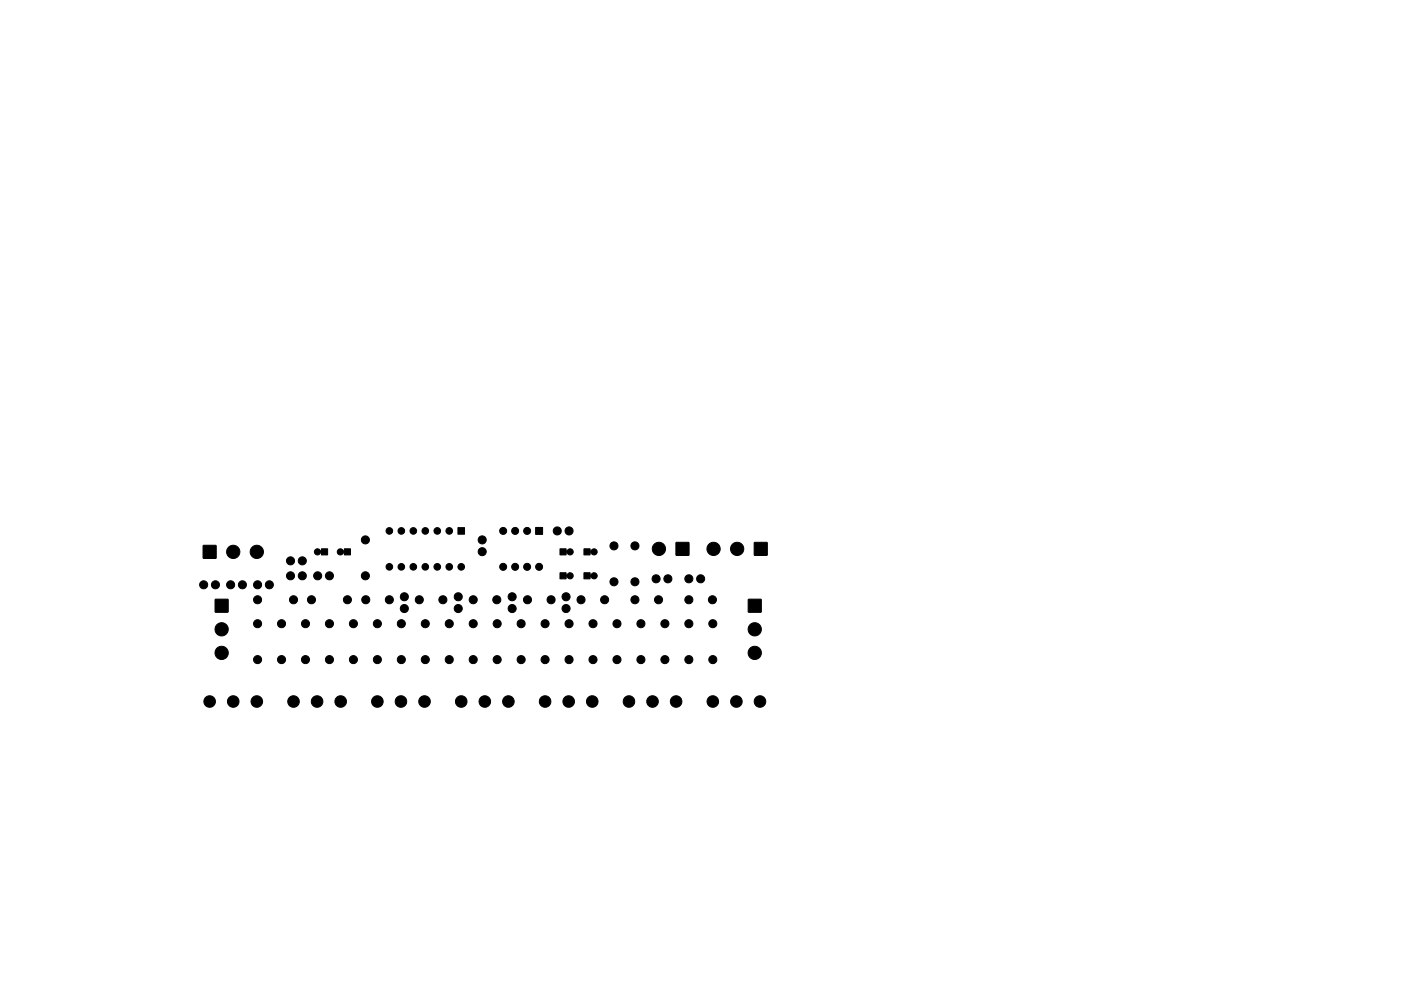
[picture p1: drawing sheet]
<svg xmlns="http://www.w3.org/2000/svg" width="297mm" height="210mm" viewBox="0 0 297 210" stroke-linecap="round" stroke-linejoin="round" font-family="sans-serif">
<g fill="#000" stroke="#000" stroke-width=".21">
<path d="M43.1 115.7h2.7v2.7h-2.7zM66.9 116.6a.89 .89 0 0 1 1.2 .3l.1-.5h1.3v1.3h-1.3l-.2-.5a.68 .68 0 0 1-1 .5 .68 .68 0 0 1-.1-1.1zM71.7 116.6a.89 .89 0 0 1 1.2 .3l.1-.5h1.3v1.3h-1.3l-.1-.5a.68 .68 0 0 1-1 .5 .68 .68 0 0 1-.2-1.1zM97.1 111.9h1.4v1.4h-1.4zM113.6 111.9h1.4v1.5h-1.4zM118.7 116.4h1.3v.4l.2 .1a.69 .69 0 0 1 1-.4 .69 .69 0 0 1 0 1.2 .69 .69 0 0 1-1-.5l-.2 .1v.4h-1.3zM123.8 116.4h1.3v.4l.2 .1a.69 .69 0 0 1 1-.4 .69 .69 0 0 1 0 1.2 .69 .69 0 0 1-1-.5l-.2 .1v.4h-1.3zM143.3 115.1h2.8v2.7h-2.8zM159.9 115.1h2.7v2.7h-2.7zM45.6 127.2h2.7v2.7h-2.7zM118.7 121.5h1.3l.2 .5a.66 .66 0 0 1 .8-.5 .66 .66 0 0 1 .4 .9 .66 .66 0 0 1-.9 .3l-.3-.4-.2 .5h-1.3zM123.8 121.5h1.3l.1 .5a.66 .66 0 0 1 .9-.5 .66 .66 0 0 1 .4 .9 .66 .66 0 0 1-1 .3l-.3-.4-.1 .5h-1.3z"/>
<path d="M158.7 127.2h2.7v2.7h-2.7z"/>
<circle cx="49.4" cy="117.1" r="1.4"/>
<circle cx="54.4" cy="117.1" r="1.4"/>
<circle cx="61.6" cy="119" r=".86"/>
<circle cx="64.1" cy="119" r=".86"/>
<circle cx="77.5" cy="114.5" r=".86"/>
<circle cx="82.6" cy="112.6" r=".7"/>
<circle cx="85.1" cy="112.6" r=".7"/>
<circle cx="87.6" cy="112.6" r=".7"/>
<circle cx="90.2" cy="112.6" r=".7"/>
<circle cx="92.7" cy="112.6" r=".7"/>
<circle cx="95.3" cy="112.6" r=".7"/>
<circle cx="102.2" cy="117" r=".86"/>
<circle cx="102.2" cy="114.5" r=".86"/>
<circle cx="106.7" cy="112.6" r=".74"/>
<circle cx="109.2" cy="112.6" r=".74"/>
<circle cx="111.8" cy="112.6" r=".74"/>
<circle cx="118.2" cy="112.6" r=".86"/>
<circle cx="120.6" cy="112.6" r=".86"/>
<circle cx="130.2" cy="115.8" r=".86"/>
<circle cx="134.6" cy="115.8" r=".86"/>
<circle cx="139.7" cy="116.5" r="1.4"/>
<circle cx="151.3" cy="116.5" r="1.4"/>
<circle cx="156.3" cy="116.5" r="1.4"/>
<circle cx="43.2" cy="124.1" r=".86"/>
<circle cx="45.7" cy="124.1" r=".86"/>
<circle cx="47" cy="133.5" r="1.41"/>
<circle cx="47" cy="138.5" r="1.4"/>
<circle cx="48.9" cy="124.1" r=".86"/>
<circle cx="51.4" cy="124.1" r=".86"/>
<circle cx="54.6" cy="139.9" r=".86"/>
<circle cx="54.6" cy="124.1" r=".86"/>
<circle cx="54.6" cy="127.2" r=".86"/>
<circle cx="54.6" cy="132.3" r=".86"/>
<circle cx="57.1" cy="124.1" r=".86"/>
<circle cx="59.7" cy="139.9" r=".86"/>
<circle cx="59.7" cy="132.3" r=".86"/>
<circle cx="61.6" cy="122.2" r=".86"/>
<circle cx="62.2" cy="127.2" r=".86"/>
<circle cx="64.1" cy="122.2" r=".86"/>
<circle cx="64.8" cy="132.3" r=".86"/>
<circle cx="64.8" cy="139.9" r=".86"/>
<circle cx="66" cy="127.2" r=".86"/>
<circle cx="67.4" cy="122.2" r=".86"/>
<circle cx="69.8" cy="139.9" r=".86"/>
<circle cx="69.8" cy="122.2" r=".86"/>
<circle cx="69.9" cy="132.3" r=".86"/>
<circle cx="73.7" cy="127.2" r=".86"/>
<circle cx="74.9" cy="139.9" r=".86"/>
<circle cx="74.9" cy="132.3" r=".86"/>
<circle cx="77.5" cy="122.2" r=".86"/>
<circle cx="77.5" cy="127.2" r=".86"/>
<circle cx="80" cy="139.9" r=".86"/>
<circle cx="80" cy="132.3" r=".86"/>
<circle cx="82.5" cy="127.2" r=".86"/>
<circle cx="82.6" cy="120.3" r=".7"/>
<circle cx="85.1" cy="139.9" r=".86"/>
<circle cx="85.1" cy="132.3" r=".86"/>
<circle cx="85.1" cy="120.3" r=".7"/>
<circle cx="85.7" cy="129.1" r=".86"/>
<circle cx="85.7" cy="126.6" r=".86"/>
<circle cx="87.6" cy="120.3" r=".7"/>
<circle cx="88.9" cy="127.2" r=".86"/>
<circle cx="90.2" cy="139.9" r=".86"/>
<circle cx="90.2" cy="132.3" r=".86"/>
<circle cx="90.2" cy="120.3" r=".7"/>
<circle cx="92.7" cy="120.3" r=".7"/>
<circle cx="93.9" cy="127.2" r=".86"/>
<circle cx="95.2" cy="139.9" r=".86"/>
<circle cx="95.3" cy="132.3" r=".86"/>
<circle cx="95.3" cy="120.3" r=".7"/>
<circle cx="97.2" cy="129.1" r=".86"/>
<circle cx="97.2" cy="126.6" r=".86"/>
<circle cx="97.8" cy="120.3" r=".7"/>
<circle cx="100.3" cy="127.2" r=".86"/>
<circle cx="100.3" cy="139.9" r=".86"/>
<circle cx="100.3" cy="132.3" r=".86"/>
<circle cx="105.3" cy="127.2" r=".86"/>
<circle cx="105.4" cy="139.9" r=".86"/>
<circle cx="105.4" cy="132.3" r=".86"/>
<circle cx="106.7" cy="120.3" r=".74"/>
<circle cx="108.6" cy="129.1" r=".86"/>
<circle cx="108.6" cy="126.6" r=".86"/>
<circle cx="109.2" cy="120.3" r=".74"/>
<circle cx="110.5" cy="139.9" r=".86"/>
<circle cx="110.5" cy="132.3" r=".86"/>
<circle cx="111.8" cy="120.3" r=".74"/>
<circle cx="111.8" cy="127.2" r=".86"/>
<circle cx="114.3" cy="120.3" r=".74"/>
<circle cx="115.6" cy="139.9" r=".86"/>
<circle cx="115.6" cy="132.3" r=".86"/>
<circle cx="116.8" cy="127.2" r=".86"/>
<circle cx="120" cy="129.1" r=".86"/>
<circle cx="120" cy="126.6" r=".86"/>
<circle cx="120.6" cy="139.9" r=".86"/>
<circle cx="120.7" cy="132.3" r=".86"/>
<circle cx="123.2" cy="127.2" r=".86"/>
<circle cx="125.7" cy="139.9" r=".86"/>
<circle cx="125.7" cy="132.3" r=".86"/>
<circle cx="128.2" cy="127.2" r=".86"/>
<circle cx="130.2" cy="123.4" r=".86"/>
<circle cx="130.8" cy="139.9" r=".86"/>
<circle cx="130.8" cy="132.3" r=".86"/>
<circle cx="134.6" cy="127.2" r=".86"/>
<circle cx="134.6" cy="123.4" r=".86"/>
<circle cx="135.9" cy="139.9" r=".86"/>
<circle cx="135.9" cy="132.3" r=".86"/>
<circle cx="139.1" cy="122.8" r=".86"/>
<circle cx="139.6" cy="127.2" r=".86"/>
<circle cx="141" cy="139.9" r=".86"/>
<circle cx="141" cy="132.3" r=".86"/>
<circle cx="141.6" cy="122.8" r=".86"/>
<circle cx="146" cy="127.2" r=".86"/>
<circle cx="146" cy="132.3" r=".86"/>
<circle cx="146" cy="122.8" r=".86"/>
<circle cx="146.1" cy="139.9" r=".86"/>
<circle cx="148.6" cy="122.8" r=".86"/>
<circle cx="151" cy="127.2" r=".86"/>
<circle cx="151.1" cy="139.9" r=".86"/>
<circle cx="151.1" cy="132.3" r=".86"/>
<circle cx="160" cy="133.5" r="1.41"/>
<circle cx="160" cy="138.5" r="1.4"/>
<circle cx="44.4" cy="148.8" r="1.23"/>
<circle cx="49.4" cy="148.8" r="1.23"/>
<circle cx="54.4" cy="148.8" r="1.23"/>
<circle cx="62.2" cy="148.8" r="1.23"/>
<circle cx="67.2" cy="148.8" r="1.23"/>
<circle cx="72.2" cy="148.8" r="1.23"/>
<circle cx="80" cy="148.8" r="1.23"/>
<circle cx="85" cy="148.8" r="1.23"/>
<circle cx="90" cy="148.8" r="1.23"/>
<circle cx="97.8" cy="148.8" r="1.23"/>
<circle cx="102.8" cy="148.8" r="1.23"/>
<circle cx="107.8" cy="148.8" r="1.23"/>
<circle cx="115.6" cy="148.8" r="1.23"/>
<circle cx="120.6" cy="148.8" r="1.23"/>
<circle cx="125.6" cy="148.8" r="1.23"/>
<circle cx="133.3" cy="148.8" r="1.23"/>
<circle cx="138.3" cy="148.8" r="1.23"/>
<circle cx="143.3" cy="148.8" r="1.23"/>
<circle cx="151.1" cy="148.8" r="1.23"/>
<circle cx="156.1" cy="148.8" r="1.23"/>
<circle cx="161.1" cy="148.8" r="1.23"/>
</g>
</svg>
